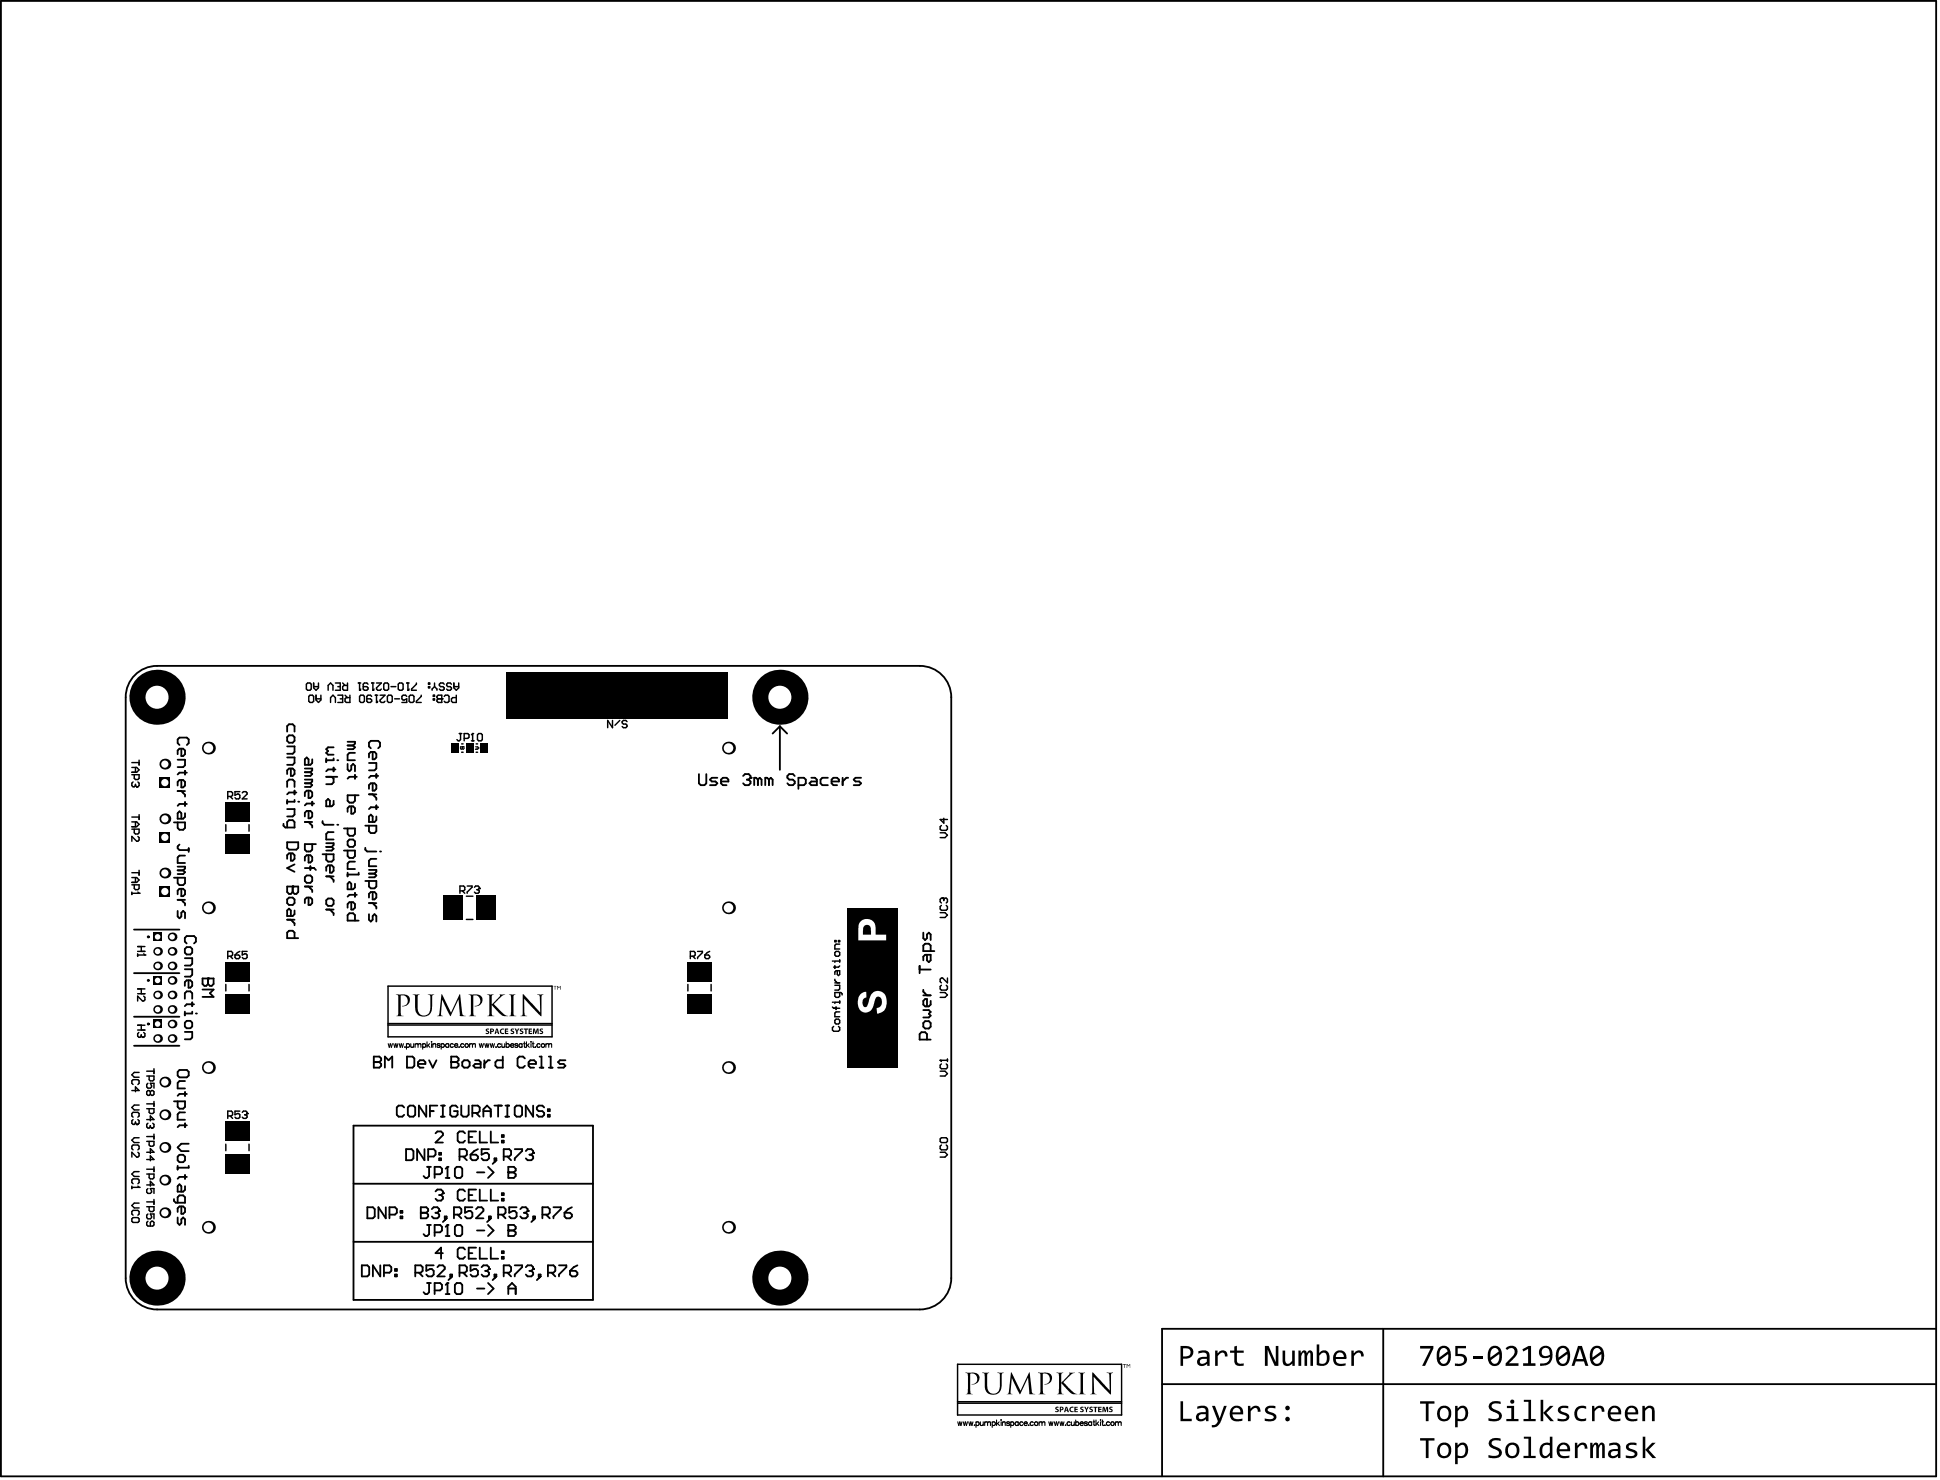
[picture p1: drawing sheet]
<svg xmlns="http://www.w3.org/2000/svg" width="889mm" height="678mm" viewBox="0 0 889 678" stroke-linecap="round" stroke-linejoin="round" font-family="sans-serif">
<path d="M0 0h888v677h-888zM62 309l5-3 5-1h350a14 14 0 0 1 14 15v266a14 14 0 0 1-14 14h-350a14 14 0 0 1-14-14v-266a14 14 0 0 1 4-11zM634 609v68M888 609h-355v68M533 634h355" fill="none" stroke="#000" stroke-width=".84"/>
<path d="M439 625h75v24h-75zM439 643h75" fill="none" stroke="#000" stroke-width=".67"/>
<g fill="#000">
<path d="M557 619h1v1l2-1h1l1 1 1 1v1h-1l-1-2-2 1-1 1v4h-1zM619 619h2v1l1-1h1l2 1v1v1h-1v-2h-1l-2 1v1v4h-2zM651 617h6v1l-4 8h-1l4-8h-5zM443 629h4l2 1v2v1l-2 1-2 1 1-1a2.5 2.5 0 0 0 2-1 2.5 2.5 0 0 0-1-3h-2v8l1 1h-3l1-1v-7v-1zM450 629h3v1v7l1 1 1 1 2-1 1-2v-6l-1-1h3l-1 1v6l-1 3h-3l-3-1-1-2v-6zM464 629l4 8 4-8 1 9 2 1h-3l-1-7-3 7-4-7-1 7h1h-3l1-1zM476 629h5l1 1v3l-2 1-1 1v-1a2.4 2.4 0 0 0 2-2 2.4 2.4 0 0 0-2-2h-1v8l1 1h-3l1-1v-8zM484 629h3v1v4l3-4v-1h3l-2 1-3 3a2 2 0 0 0 1 3l3 2 2 1h-3l-4-5v4l1 1h-4l1-1v-7v-1zM494 629h3l-1 1v8l1 1h1h-4l1-1v-8zM501 629l8 8-1-7-1-1h3l-1 1v9l-8-8 1 7 1 1h-3l1-1zM515 625h1v2l-1-2zM516 625l1 1 1-1v2v-1h-1l-1 1z"/>
<path d="M564 619h2v-2h1v2h3v1h-3v5h2h1v1h-2a2.2 2.2 0 0 1-2-2v-4h-2zM580 617h2l3 7v-7h1v9h-2l-3-7v7h-1zM588 619h1v5a1.6 1.6 0 0 0 2 1 1.6 1.6 0 0 0 1-1v-5h2v7h-2v-1l-2 1a2.1 2.1 0 0 1-2-2zM595 619h1v1l2-1a1.3 1.3 0 0 1 1 1l1-1a1.4 1.4 0 0 1 2 0 1.4 1.4 0 0 1 0 2v5h-1l-1-6-1 2v4h-1v-6l-1 2v4h-2zM667 617h5v1h-4v3h3l2 2-1 2-1 1h-4v-1h3l1-1a1.8 1.8 0 0 0 0-2 1.8 1.8 0 0 0-2 0h-2zM675 622h5v1h-5zM691 618l3-1 1 1 1 3-4 4h4v1h-6v-1l4-5v-1l-1-1h-1l-1 1-1-1zM698 618l4-1v8h2v1h-6v-1h3v-7l-3 1zM484 645h1h-1l1 1v1h-1h1l-1-1zM491 645h1l-1 1v1h1h-2zM493 645h1h-1v1h1l-1 1h1h-1zM495 645h2h-1l1 1-1 1h-1h1l-1-1z"/>
<path d="M497 645h1v1l1-1-1 2zM500 645h1h-1l1 1v1h-2h1l-1-1zM501 645h2h-1v2v-2zM503 645h2h-1v1h1l-1 1h1h-2zM506 645l1 2v-2h1v2l-1-2v2l-1-2v2h-1zM509 645h1h-1l1 1v1h-2h2l-2-1zM541 642h1v8h4v1h-5zM556 644h1l2 6 2-6h1l-3 9-1 1h-2v-1h1l1-2zM572 644h1v2l2-2 2 1 1 2h-1a1.5 1.5 0 0 0-2-2 1.5 1.5 0 0 0-1 2l-1 4h-1zM580 645l2-1 3 1v1l-3-1-1 1v1l3 1 1 1v1l-1 1h-4v-1l2 1a1.4 1.4 0 0 0 2-2 1.1 1.1 0 0 0-2-1l-2-1zM699 659h3v8h2v1h-6v-1h3v-8h-2zM651 659h7v1h-3v8h-1v-8h-3z"/>
<path d="M683 660l2-1h3v1h-2a1.6 1.6 0 0 0-2 1 1.6 1.6 0 0 0 2 2l2 2v2l-2 1h-4v-1h4l1-1v-1l-4-2-1-2zM722 661h1v2l2-2h2l1 3h-2a1.6 1.6 0 0 0-1-2 1.6 1.6 0 0 0-2 2v4h-1zM729 661h1v2l1-2a1.4 1.4 0 0 1 2 2l1-2a1.6 1.6 0 0 1 2 2v5h-2v-6l-1 2v4h-1v-6l-2 2v4h-1zM746 662l1-1h3v2l-3-1v2l3 1v2l-1 1h-4v-1h3a1.1 1.1 0 0 0 1-1 1.1 1.1 0 0 0-1-1l-3-1zM753 659h1v6l3-4h2l-3 4 3 3h-1l-4-3v3h-1z"/>
<path d="M541 617h4l2 2-1 3-4 1v3h-1zM542 618v4h2a1.9 1.9 0 0 0 2-2 1.9 1.9 0 0 0-2-2z"/>
<path d="M549 619h4l1 1 1 6h-2v-1l-2 1-2-1v-1l1-2h3v-2h-2h-2zM550 623v1l1 1 2-1v-1z"/>
<path d="M604 616h1v4l1-1h2l1 2v3l-2 2h-3zM606 620l-1 2v3h2l1-1v-3l-1-1z"/>
<path d="M612 619h2h2l1 1v2v1h-5a3 3 0 0 0 5 2v1h-2h-2l-1-1-1-3zM613 620l-1 2h4v-2z"/>
<path d="M660 618l2-1 3 2v4l-2 3h-3l-1-2v-4zM660 623l1 2h2l1-1v-3zM661 618l-1 2v2l4-3-1-1z"/>
<path d="M684 617h3l1 2v5v1l-2 1h-2l-2-2v-4zM683 623l2 2h1l1-2v-2zM684 618l-1 4 4-3-1-1z"/>
<path d="M706 618l2-1h1l2 1 1 1-1 4-1 2-1 1h-3v-1l3-1 1-2-2 1-2-1v-3zM707 620a2 2 0 0 0 4 0 2 2 0 0 0-4 0z"/>
<path d="M715 617h2l2 2 1 4-1 2-1 1h-3l-1-2-1-4zM715 623l1 2h1l1-1 1-3zM715 618l-1 4 4-3-1-1z"/>
<path d="M723 617h2l3 9h-1l-1-2h-4v2h-2zM724 618l-1 5h3z"/>
<path d="M730 617h3l2 3v4l-1 1-1 1h-2l-2-2v-4zM730 623l1 2h2l1-2v-2zM731 618l-1 4 4-3-2-1z"/>
<path d="M486 645v1h1v-1zM486 645h1h1l-1 1h-1v1z"/>
<path d="M489 645v1zM489 645l1 2h-1h-1z"/>
<path d="M549 645l3-1 2 1v6h-1l-2 1-2-1-1-2 1-1 4-1-1-1-1-1-2 1zM550 649v1v1l3-2v-1z"/>
<path d="M565 645l1-1 2 1h1l1 2v1h-5a3 3 0 0 0 5 2l-1 1-1 1-4-1v-3zM566 646l-1 1h4l-1-1-1-1z"/>
<path d="M589 645a1.1 1.1 0 0 1 2 0 1.1 1.1 0 0 1-2 0zM589 650a1.1 1.1 0 0 1 2 0 1.1 1.1 0 0 1-2 0z"/>
<path d="M660 662l3-1 2 2v3l-1 2h-3l-2-1v-2zM661 663l-1 1v2l1 1h2l1-1v-2l-1-2z"/>
<path d="M667 661h1v2l2-2h2l1 1v2v2l-1 2h-2h-2v3h-1zM669 663l-1 1v3h3l1-2-1-2-1-1z"/>
<path d="M691 662l3-1 2 1 1 3-1 2-1 1h-3l-2-1v-3zM692 663l-1 1v2l1 1h2l1-1v-3l-1-1z"/>
<path d="M707 662l3-1v-2h2v9h-1l-1-1-2 1-2-1v-3zM708 663l-1 2a1.8 1.8 0 0 0 1 2 1.8 1.8 0 0 0 2-1v-3z"/>
<path d="M715 662l1-1h2l1 2 1 1v1h-5a3 3 0 0 0 4 2v1h-1l-4-1v-3zM715 663v1h4l-1-2z"/>
<path d="M738 662l3-1 2 1v6h-1v-1l-2 1h-2l-1-2 1-1 4-1-1-2-3 1zM739 665l-1 2h1l3-1v-1z"/>
<circle cx="72" cy="476" r="2"/>
</g>
<g fill="none" stroke="#000" stroke-width=".51">
<path d="M439 652l1 1v-1l1 1v-1M442 652v1l1-1v1l1-1M444 652l1 1v-1l1 1v-1M447 653h.1M447 652a1 1 0 0 1 2 0 .8 .8 0 0 1 0 1 1 1 0 0 1-2 0M447 652v2M449 652l1 1h1M451 652v1M451 652h1h1M453 652h1v1M453 652v1M455 652a.8 .8 0 0 1 1 0 .8 .8 0 0 1 0 1 .8 .8 0 0 1-1 0"/>
<path d="M455 652v2M457 651v2M457 652l1 1M458 652l-1 1M459 651h.1M459 652v1M460 652h1v1M460 652v1M461 653h2M463 652h-2l2 1M463 653h.1M463 652a1 1 0 0 1 2 0 .8 .8 0 0 1 0 1 1 1 0 0 1-2 0"/>
<path d="M463 652v2M467 652a.8 .8 0 0 0-1 0 .8 .8 0 0 0 0 1 .8 .8 0 0 0 1 0M467 652v1M469 652a.8 .8 0 0 0-1 0 .8 .8 0 0 0 0 1 .8 .8 0 0 0 1 0M469 652l1 1h1M470 652h1h-2zM472 653h.1M474 652a.8 .8 0 0 0-1 0 .8 .8 0 0 0 0 1 .8 .8 0 0 0 1 0M476 652h1h1M476 652v1M478 652h1v1M478 652v1"/>
<path d="M481 652v1l1-1v1l1-1M483 652l1 1v-1l1 1v-1M486 652v1l1-1v1l1-1M488 653h.1M491 652a1 1 0 0 0-2 0 .8 .8 0 0 0 0 1 1 1 0 0 0 2 0M491 652v1h1M492 652v1M493 652a.8 .8 0 0 1 1 0 .8 .8 0 0 1 0 1 .8 .8 0 0 1-1 0M493 651v2M495 652l1 1h1M495 652h1h1zM497 653h1"/>
<path d="M498 652h-1l1 1M498 653h.1M500 652a.8 .8 0 0 0-1 0 .8 .8 0 0 0 0 1 .8 .8 0 0 0 1 0M500 652v1M501 652h1M501 651v2h1M502 651v2M503 652l1 1M504 652l-2 1M505 651h.1M505 652v1M505 652h1"/>
<path d="M505 651v2h1M507 653h.1M509 652a1 1 0 0 0-2 0 .8 .8 0 0 0 0 1 1 1 0 0 0 2 0M511 652h1h1M511 652v1M513 652h1v1M513 652v1"/>
<circle cx="475" cy="653" r=".8"/>
<circle cx="510" cy="653" r=".8"/>
</g>
<circle cx="72" cy="476" r="1.3" fill="#fff"/>
<path d="M70 467h4v4h-4z" fill-rule="evenodd" fill="#000"/>
<circle cx="72" cy="469" r="1.3" fill="#fff"/>
<circle cx="72" cy="463" r="2" fill="#000"/>
<circle cx="72" cy="463" r="1.3" fill="#fff"/>
<circle cx="72" cy="456" r="2" fill="#000"/>
<circle cx="72" cy="456" r="1.3" fill="#fff"/>
<path d="M70 447h4v4h-4z" fill-rule="evenodd" fill="#000"/>
<circle cx="72" cy="449" r="1.3" fill="#fff"/>
<circle cx="72" cy="443" r="2" fill="#000"/>
<circle cx="72" cy="443" r="1.3" fill="#fff"/>
<circle cx="72" cy="436" r="2" fill="#000"/>
<circle cx="72" cy="436" r="1.3" fill="#fff"/>
<path d="M70 427h4v4h-4z" fill-rule="evenodd" fill="#000"/>
<circle cx="72" cy="429" r="1.3" fill="#fff"/>
<circle cx="79" cy="476" r="2" fill="#000"/>
<circle cx="79" cy="476" r="1.3" fill="#fff"/>
<circle cx="79" cy="469" r="2" fill="#000"/>
<circle cx="79" cy="469" r="1.3" fill="#fff"/>
<circle cx="79" cy="463" r="2" fill="#000"/>
<circle cx="79" cy="463" r="1.3" fill="#fff"/>
<circle cx="79" cy="456" r="2" fill="#000"/>
<circle cx="79" cy="456" r="1.3" fill="#fff"/>
<circle cx="79" cy="449" r="2" fill="#000"/>
<circle cx="79" cy="449" r="1.3" fill="#fff"/>
<circle cx="79" cy="443" r="2" fill="#000"/>
<circle cx="79" cy="443" r="1.3" fill="#fff"/>
<circle cx="79" cy="436" r="2" fill="#000"/>
<circle cx="79" cy="436" r="1.3" fill="#fff"/>
<circle cx="79" cy="429" r="2" fill="#000"/>
<circle cx="79" cy="429" r="1.3" fill="#fff"/>
<circle cx="76" cy="511" r="2.5" fill="#000"/>
<circle cx="76" cy="511" r="1.7" fill="#fff"/>
<circle cx="76" cy="375" r="2.5" fill="#000"/>
<circle cx="76" cy="375" r="1.7" fill="#fff"/>
<circle cx="96" cy="416" r="2.9" fill="#000"/>
<circle cx="96" cy="416" r="2.2" fill="#fff"/>
<circle cx="334" cy="416" r="2.9" fill="#000"/>
<circle cx="334" cy="416" r="2.2" fill="#fff"/>
<circle cx="76" cy="556" r="2.5" fill="#000"/>
<circle cx="76" cy="556" r="1.7" fill="#fff"/>
<circle cx="76" cy="541" r="2.5" fill="#000"/>
<circle cx="76" cy="541" r="1.7" fill="#fff"/>
<circle cx="76" cy="526" r="2.5" fill="#000"/>
<circle cx="76" cy="526" r="1.7" fill="#fff"/>
<circle cx="76" cy="496" r="2.5" fill="#000"/>
<circle cx="76" cy="496" r="1.7" fill="#fff"/>
<path d="M73 406h5v5h-5z" fill-rule="evenodd" fill="#000"/>
<circle cx="76" cy="409" r="1.7" fill="#fff"/>
<circle cx="76" cy="400" r="2.5" fill="#000"/>
<circle cx="76" cy="400" r="1.7" fill="#fff"/>
<path d="M73 381h5v5h-5z" fill-rule="evenodd" fill="#000"/>
<circle cx="76" cy="384" r="1.7" fill="#fff"/>
<path d="M73 356h5v5h-5z" fill-rule="evenodd" fill="#000"/>
<circle cx="76" cy="359" r="1.7" fill="#fff"/>
<circle cx="96" cy="516" r="1.7" fill="#000"/>
<circle cx="96" cy="516" r="4" fill="#fff"/>
<circle cx="96" cy="489" r="2.9" fill="#000"/>
<circle cx="96" cy="489" r="2.2" fill="#fff"/>
<circle cx="96" cy="443" r="1.7" fill="#000"/>
<circle cx="96" cy="443" r="4" fill="#fff"/>
<circle cx="96" cy="370" r="1.7" fill="#000"/>
<circle cx="96" cy="370" r="4" fill="#fff"/>
<circle cx="96" cy="343" r="2.9" fill="#000"/>
<circle cx="96" cy="343" r="2.2" fill="#fff"/>
<circle cx="123" cy="389" r="1.7" fill="#000"/>
<circle cx="123" cy="389" r="6" fill="#fff"/>
<circle cx="334" cy="489" r="2.9" fill="#000"/>
<circle cx="334" cy="489" r="2.2" fill="#fff"/>
<circle cx="334" cy="463" r="1.7" fill="#000"/>
<circle cx="334" cy="463" r="4" fill="#fff"/>
<circle cx="334" cy="389" r="1.7" fill="#000"/>
<circle cx="334" cy="389" r="4" fill="#fff"/>
<circle cx="334" cy="343" r="2.9" fill="#000"/>
<circle cx="334" cy="343" r="2.2" fill="#fff"/>
<circle cx="72" cy="586" r="13" fill="#000"/>
<circle cx="72" cy="586" r="5" fill="#fff"/>
<circle cx="76" cy="350" r="2.5" fill="#000"/>
<circle cx="76" cy="350" r="1.7" fill="#fff"/>
<circle cx="72" cy="320" r="13" fill="#000"/>
<circle cx="72" cy="320" r="5" fill="#fff"/>
<circle cx="96" cy="563" r="2.9" fill="#000"/>
<circle cx="96" cy="563" r="2.2" fill="#fff"/>
<circle cx="123" cy="463" r="1.7" fill="#000"/>
<circle cx="123" cy="463" r="6" fill="#fff"/>
<circle cx="123" cy="536" r="1.7" fill="#000"/>
<circle cx="123" cy="536" r="6" fill="#fff"/>
<circle cx="123" cy="316" r="1.7" fill="#000"/>
<circle cx="123" cy="316" r="6" fill="#fff"/>
<circle cx="334" cy="563" r="2.9" fill="#000"/>
<circle cx="334" cy="563" r="2.2" fill="#fff"/>
<circle cx="334" cy="536" r="1.7" fill="#000"/>
<circle cx="334" cy="536" r="4" fill="#fff"/>
<circle cx="306" cy="443" r="1.7" fill="#000"/>
<circle cx="306" cy="443" r="6" fill="#fff"/>
<circle cx="307" cy="370" r="1.7" fill="#000"/>
<circle cx="307" cy="370" r="6" fill="#fff"/>
<circle cx="306" cy="589" r="1.7" fill="#000"/>
<circle cx="306" cy="589" r="6" fill="#fff"/>
<circle cx="307" cy="516" r="1.7" fill="#000"/>
<circle cx="307" cy="516" r="6" fill="#fff"/>
<circle cx="358" cy="586" r="13" fill="#000"/>
<circle cx="358" cy="586" r="5" fill="#fff"/>
<circle cx="358" cy="320" r="13" fill="#000"/>
<circle cx="358" cy="320" r="5" fill="#fff"/>
<g fill="#000">
<path d="M232 308h102v21h-102z" fill-rule="evenodd"/>
<path d="M207 341h3v4h-3z" fill-rule="evenodd"/>
<path d="M214 341h3v4h-3z" fill-rule="evenodd"/>
<path d="M220 341h4v4h-4z" fill-rule="evenodd"/>
<path d="M103 368h11v9h-11z" fill-rule="evenodd"/>
<path d="M103 382h11v9h-11z" fill-rule="evenodd"/>
<path d="M203 410h9v12h-9z" fill-rule="evenodd"/>
<path d="M218 410h9v12h-9z" fill-rule="evenodd"/>
<path d="M388 433h24v20h-24z" fill-rule="evenodd"/>
<path d="M103 441h11v9h-11z" fill-rule="evenodd"/>
<path d="M315 441h11v9h-11z" fill-rule="evenodd"/>
<path d="M103 456h11v9h-11z" fill-rule="evenodd"/>
<path d="M315 456h11v9h-11z" fill-rule="evenodd"/>
<path d="M388 466h24v23h-24z" fill-rule="evenodd"/>
<path d="M388 449h24v20h-24z" fill-rule="evenodd"/>
<path d="M103 529h11v9h-11z" fill-rule="evenodd"/>
<path d="M103 514h11v9h-11z" fill-rule="evenodd"/>
</g>
<g fill="none" stroke="#000" stroke-width=".66">
<path d="M211 336h1M211 336v3v1l-2-1M213 338h1h1l-1-2h-1v4M216 337l1-1v4M216 340h1M219 336l2 1v2v1l-2-1v-2zM281 330v4l-2-4v4M284 330l-2 2M287 331v-1l-2 1 2 2v1l-2-1M60 355h4v2h-1h-1v-2M60 350h4M60 352h3l1 1-1 1h-3"/>
<path d="M61 358l-1 2 1 1 1-1M62 352v2M62 360h.1M63 358l1 2-1 1-1-1M64 348v3M212 345h.1M212 341h.1M218 345h1M218 341h1M60 375h4M60 377h3l1 1-1 1h-3M62 377v2"/>
<path d="M64 373v3M104 378v3M104 365h2h1l-1-2h-2v3M106 365l1 1M110 363h-2v2l1-1 1 1-1 1h-1M111 363h1h1l-2 3h2M114 378v3M432 378l-1 1 1 2h2v-1v-2M433 375v2l-2-1h3M60 380h4v2h-1h-1v-2M63 383l1 1-1 2-3-3v3M64 399v2"/>
<path d="M431 382h2l1 1-1 1h-2M60 406h4v1l-2 1v-1v-1M60 409v1M60 400h4M60 402h3l1 1-1 1h-3M62 402v2M63 409h1h-4M211 408h2v-2h-2v3M212 408l1 1M214 411h3M214 406h2l-2 3M218 407l1-1 1 1-1 1"/>
<path d="M219 408h.1M219 408h1l-1 1h-1M431 418h2l1 1-1 2h-2M432 415l-1 1 1 1h2v-2M433 412h-1h-1l1 2M433 412h1v2M433 412v1M63 437v1M63 434h3M63 436h3M65 434v2M66 437v1h-3"/>
<path d="M104 438h2h1l-1-2h-2v3M106 438l1 1M108 438h1l1 1h-2zM110 436l-2 2M113 436h-2v2l2-1v2h-2M214 421h3M316 438h2h1l-1-2h-2v3M318 438l1 1M320 436h2l-2 3M323 438h2v1h-1zM325 436l-2 2M63 453h3"/>
<path d="M63 456h3M65 453v3M66 457v2l-3-2v2M104 451v3M114 451v3M315 451v3M326 451v3M431 455h2l1 1-1 1h-2M432 452h-1l1 2h2v-1v-1M434 448v3l-2-3-1 1 1 2M63 470h3M63 472h3"/>
<path d="M64 473l-1 2h1h1M65 470v2M65 474v1M66 473v2h-1M60 500h4l-2-2v2M61 497h-1l1-2h2h1l-1 2M64 492h-2l-2 1 2 1h2M67 493h4v2h-1h-2v-2M67 491h4M68 497h-1l1 2 1-1v-1h2v2M71 490v2M431 491h2l1 1-1 1h-2"/>
<path d="M432 488h-1l1 2h2v-1v-1M434 485v2M434 486h-3l1 1M61 512h-1l1-2h2h1l-1 2M61 513l-1 2h1h1M62 514v1M63 513l1 2h-1h-1M64 507h-2l-2 1 2 1h2M67 508h4v2h-1h-2v-2M67 513h4l-2-1v2M67 506h4M68 515l-1 2h1h1"/>
<path d="M69 500h2l-1 2h-1M69 500h-1h-1l1 2h1M69 500v2M69 516v1M70 515l1 2h-1h-1M71 505v2M71 520v2M104 512h2l1-1-1-2h-2v4M106 512l1 1M110 509h-2v2l1-1 1 1-1 2-1-1M111 510l2-1v1v1M112 511h1"/>
<path d="M113 511v1v1l-2-1M61 527h-1l1-2h2h1l-1 2M63 528l1 1-1 1-3-2v2M64 522h-2l-2 1 2 1h2M64 537h-2l-2 1 2 1h2M67 523h4v2h-1h-2v-2M67 538h4v2h-1h-2v-2M67 528h4l-2-1v2M67 531h4l-2-1v2M67 521h4M67 536h4M71 535v2"/>
<path d="M104 524v3M114 524v3M431 528h2l1 1-1 1h-2M432 522h2v1v1h-2l-1-1zM432 525h-1l1 2h2v-2M60 544v1M61 557l-1-1 1-1h2h1l-1 2M61 543l-1-1 1-2h2l1 1-1 2M61 558h2l1 2h-1h-2h-1zM63 544h1h-4M64 551h-2l-2 2 2 1h2M67 553h4v2h-1h-2v-2"/>
<path d="M67 551h4M67 543h4l-2-2v3M68 545h-1l1 2 1-1v-1h2v2M68 556l-1 1 1 2 1-1v-2h2v3M68 560h-1l1 2h2l1-2h-2v2M71 550v2"/>
</g>
<g fill="none" stroke="#000" stroke-width=".84">
<path d="M358 333l-4 3M358 333v20M358 333l3 3M81 348h4v3l-1 1h-3M82 341h-1v-2l1-1h4l1 1v2h-1M83 343v4l2-1v-2l-1-1h-2l-1 1v2M83 358v3l2-1v-2h-1h-2h-1v2M85 353v2M86 354h-4l-1 1M80 377h5v3h-1h-2h-1v-3M81 363h4M83 363l2 1v1"/>
<path d="M85 373v1l-1 1h-3v-2l1-1 1 1v2M85 368v1M86 369h-4h-1M81 397h4l-1 2M81 399h3M82 387l-1 1 1 2h5M84 399l1 1-1 1h-3M85 392h-3l-1 1v3h4M87 389v1M80 402h5v3l-1 1h-2l-1-1v-3M81 418v2l1 1 1-1v-2h1h1v3M81 412h4"/>
<path d="M83 407v4l2-1v-2l-1-1h-2l-1 1v2M83 412l2 2v1M61 426h21M423 428v2l1 1 1-1v-2h1h1v3M425 438v2l1 1 1-1v-2h-3h-1v2M427 436v-3h-1h-2h-1v3h5M61 446h21M422 443v3M422 444h5M423 454v1l2 1M423 456h4M427 459v1l-1 1h-2l-1-1v-1l2-1v3"/>
<path d="M61 479h21M61 466h21M423 463h3l1 1-1 1 1 1h-1h-3M424 468h2l1 1v2h-1h-2h-1v-2zM425 477v-3l-1-1h-2v1v3h5M162 516h110v80h-110zM162 543h110M162 569h110"/>
</g>
<path d="M178 452h75v23h-75zM178 470h75M178 469h75" fill="none" stroke="#000" stroke-width=".67"/>
<path d="M211 342h2v1h-2zM212 342v1M218 342l2 1h-2M219 342v1" fill="none" stroke="#000" stroke-width=".46"/>
<g fill="#000">
<path d="M254 452h1v2l-1-2zM255 452l1 1 1-1v2v-2l-1 1v-1l-1 2z"/>
<circle cx="217" cy="336" r=".3"/>
<circle cx="212" cy="342" r=".2"/>
<circle cx="63" cy="361" r=".3"/>
<circle cx="64" cy="409" r=".3"/>
<circle cx="220" cy="407" r=".3"/>
<circle cx="432" cy="412" r=".3"/>
<circle cx="66" cy="438" r=".3"/>
<circle cx="65" cy="475" r=".3"/>
<circle cx="431" cy="486" r=".3"/>
<circle cx="63" cy="515" r=".3"/>
<circle cx="69" cy="517" r=".3"/>
<circle cx="113" cy="510" r=".3"/>
<circle cx="64" cy="544" r=".3"/>
</g>
<g fill="none" stroke="#000" stroke-width=".51">
<path d="M178 478v2l1-2v2l1-2M180 478l1 2v-2l1 2v-2M183 478v2l1-2v2l1-2M186 480h.1M186 478v3M186 479a1 1 0 0 1 2 0 .8 .8 0 0 1 0 1 1 1 0 0 1-2 0M188 478v2h2M190 478v2M190 479l1-1 1 1M192 479h1v1M192 479v1M194 479a.8 .8 0 0 1 1 0 .8 .8 0 0 1 0 1 .8 .8 0 0 1-1 0"/>
<path d="M194 478v3M196 478v2M196 479l1 1M197 478l-1 2M198 478h.1M198 478v2M198 479h2v1M202 479h-1l1 1h-2M202 479a.8 .8 0 0 1 1 0 .8 .8 0 0 1 0 1 .8 .8 0 0 1-1 0M202 478v3M206 479a.8 .8 0 0 0-1 0 .8 .8 0 0 0 0 1 .8 .8 0 0 0 1 0M206 478v2"/>
<path d="M208 479a.8 .8 0 0 0-1 0 .8 .8 0 0 0 0 1 .8 .8 0 0 0 1 0M208 479l1 1h1M210 479h-2M210 479h.1M210 480h.1M213 479a1 1 0 0 0-2 0 .8 .8 0 0 0 0 1 1 1 0 0 0 2 0M215 479l1-1 1 1M215 478v2M217 479h1v1M217 479v1"/>
<circle cx="214" cy="479" r=".8"/>
</g>
<path d="M394 456l3-1v2a2.2 2.2 0 0 0-2 2 2.2 2.2 0 0 0 2 3l2-6a4 4 0 0 1 5-1 4 4 0 0 1 2 5v2l-2 2-2 1v-3a2.6 2.6 0 0 0 2-2 2.6 2.6 0 0 0-2-3l-3 6a4 4 0 0 1-5 0 4 4 0 0 1-1-4z" fill="#fff"/>
<path d="M388 416h24v20h-24z" fill-rule="evenodd" fill="#000"/>
<path d="M395 422l3-1 2 1 1 2v4h5v3h-13l1-7zM396 424v4h3v-3l-1-1z" fill="#fff"/>
<g fill="none" stroke="#000" stroke-width=".84">
<path d="M132 335v-2v-1h2l1 1v2M132 338v-1h2l1 1v2h-1h-2zM132 347h3v3l-1 1h-2M132 342h3v3l-1 1h-2M133 352v4l2-1v-2l-1-1h-2v1v2M140 357h3l-1 2M140 359h2M140 352h3l-1 2M140 354h2M142 354l1 1-1 1h-2M142 359l1 1-1 1h-2M143 348v2l-1 1h-2v-3l1-1v1v3"/>
<path d="M150 356h5M150 348v1M152 356l1 1v2h-1h-2M153 348h-3M153 343h-3v1v1v1h3M153 352v2M154 353h-4v1M159 350v3l1 1 1-1v-2l1-1 1 1v3M159 340h4l-1 2M159 342h3M162 342l1 1h-1h-3M163 355v2"/>
<path d="M163 345h-3l-1 1v2h4M164 356h-4l-1 1M169 350h4v2l-1 1h-3M170 343l-1-1v-2h1h3h1v2l-1 1M171 345v3l2-1v-1l-1-1h-2l-1 1v1M171 359v3h2v-2l-1-1h-2l-1 1v2M173 355v1M173 356h-3h-1M320 355v4l1 1h2l1-1v-4M329 357h-3h-1l1 1h2l1 1-1 1h-3M331 358h3l-1-1h-2v2v1h2M341 356l1-1h1l1 1-1 1"/>
<path d="M342 357h1M343 357l1 1-1 2h-1l-1-1M347 357h-1v3M347 357v3M347 357h1h1v3M353 357h-2v3M353 357v3M353 357h1v3M364 356l-1-1h-1l-1 1 1 1h1l1 1-1 2h-1l-1-1M366 360h3v-1v-2h-3v5M372 357h2v3h-2l-1-1 1-1h2M380 357h-3h-1v2l1 1h3"/>
<path d="M381 358h4l-1-1h-2h-1v2l1 1h2M386 357v3M389 357h-1l-2 1M395 357h-3h-1l1 1h2l1 1-1 1h-3M130 378l1 1h4v-2l-1-1h-2v1v2M132 361v-3v-1h2l1 1v3M132 371h3v2l-1 1h-2M132 367v1M135 362v2M135 367h-3M136 363h-4v1M140 377h3"/>
<path d="M141 372v3l2-1v-1l-1-1h-1l-1 1v1M141 362v4l2-1v-2l-1-1h-1l-1 1v2M141 377l2 1v1M143 367v2M144 368h-3l-1 1M148 376l1 2h4M153 367v2l-1 1h-2v-3v-1l1 1v3M158 380h5v2l-1 1h-2l-1-1v-2M161 370v3l2-1v-2h-1h-2h-1v2M163 365v2l-1 1h-2l-1-1v-2h5M167 378h6v3l-1 1h-2l-1-1v-3M169 364h4"/>
<path d="M171 364l2 2v1M173 374v2l-1 1h-3v-3l1-1 1 1v3M173 369v2M173 370h-3l-1 1M132 386h5v3h-1h-4zM133 391v4l2-1v-2l-1-1h-2v1v2M135 396l-3 2 3 2M140 398h4l1 1M141 392v3h2v-2l-1-1h-1l-1 1v2M142 397v2M143 387v2l-1 1h-1l-1-1v-2h5M148 392h5v2l-1 1h-2v-1v-2"/>
<path d="M150 388h2M150 386h3l-1 2M151 397v3l2-1v-2h-1h-2v2M152 388l1 1-1 1h-2M153 381h-3v1v3h3M158 390h5v2l-1 1h-2l-1-1v-2M160 385h2l1 1v1l-1 1h-2l-1-1v-1zM163 395h-3l-1 1v2h4M167 389l1 1h5M169 399h4l-1 1M173 394h-3l-1 1v2h4M132 406h5v3l-1 1-2-1-2 1v-1z"/>
<path d="M132 411h2l1 1v2l-1 1h-2v-1v-2zM134 406v3M135 417v2l-1 1h-2v-3v-1l1 1v3M140 406h3M141 401h1l1 1v2l-1 1h-1l-1-1v-2zM141 411v4l2-1v-2l-1-1h-1l-1 1v2M141 406l2 2v1M150 417h3M150 402h3M150 412h2l1 1v1l-1 1h-2v-1v-1zM151 402l2 1v1M151 417l2 2"/>
<path d="M159 400v2M161 414v3l2-1v-2h-1h-2h-1v2M163 405v2l-1 1h-3v-3l1-1 1 1v3M163 409v2M164 410h-4l-1 1M164 400v1h-5M167 404h6v2l-1 1h-2l-1-1v-2M169 419v3h1l2-3 1 1v2M169 400h3M169 414h4M171 409v3l2-1v-1l-1-1h-2l-1 1v1M171 414l2 2"/>
<path d="M172 400l1 1-1 1h-3M85 439h3v3l-1 1h-2M86 432h-1v-2l1-1h3l1 1v2h-1M86 434h1l1 1v2l-1 1h-1l-1-1v-2zM132 422h3M133 422l2 1v1M135 430v-3h-1h-2v3h5M163 422v-3h-1h-2h-1v3h5M85 458v-3l1-1h1l1 1v3M85 444h3v3l-1 1h-2M86 449v4l2-1v-2l-1-1h-1l-1 1v2M88 459v2"/>
<path d="M93 449h5v2l-1 1-2-1-1 1-1-1zM93 454h5l-2 1 2 2h-5M95 449v2M85 464v1M85 473h3v3h-1h-2M86 468h1l1 1v1l-1 1h-1l-1-1v-1zM88 464v1h-3M89 460h-3l-1 1M82 490h4l1 1v2l-1 1h-4l-1-1v-2zM85 496h-3h-1v3h4M171 484h3l1 1-1 2 1 2h-1h-3zM171 487h3"/>
<path d="M176 489v-5l2 2 2-2v5M187 484h2l1 1v4h-1h-2zM192 488h3l-1-2h-2v1v2h2M197 486l1 3 2-3M207 484h2l1 1-1 2 1 2h-1h-2zM207 487h2M213 486h1l1 1v2h-1h-1h-1v-2zM218 486h2v1v2h-2h-1l1-1h2M222 486v3M225 486h-1l-2 2M230 484v5h-2h-1v-2l1-1h2M241 485l-1-1h-2l-1 1v4h1h2h1"/>
<path d="M242 488h4l-1-2h-2l-1 1v2h1h2M247 489h2M247 484h1v5M252 489h1M252 484v5M259 486h-2l-1 1 1 1h1l1 1h-1h-2M80 505h5v2l-1 1h-2l-1-1v-2M85 510h-3l-1 1v2h4M85 501v1M85 515v2M86 501h-4l-1 1M86 516h-4l-1 1"/>
<path d="M185 508l-1-1h-1l-1 1v3l1 1h1l1-1M188 507h1l1 1v3l-1 1h-1l-1-1v-3zM195 507v5l-3-5v5M197 509h2M200 519h1h1h1v1l-3 4h3M200 507h-3v5M202 507h2M202 512h2M203 507v5M210 508l-1-1h-2l-1 1v3l1 1h2l1-1v-2h-2M211 507v4l1 1h2l1-1v-4M213 519h-1h-1h-1v4l1 1h1l1-1"/>
<path d="M217 510h2l1-1v-1l-1-1h-2v5M218 510l2 2M218 519h-3v5h3M220 519v5h3M222 512v-4l1-1 2 1v4M222 509h3M225 519v5h3M227 507h3M228 507v5M232 507h1M232 512h1M233 507v5"/>
<path d="M237 507h1l1 1v3l-1 1h-1l-1-1v-3zM244 507v5l-3-5v5M249 508v-1h-2l-1 1 1 1h2v2v1h-2l-1-1M251 508h1v1h-1zM251 511h1v1h-1zM81 534v2M82 529h2l1 1v2l-1 1h-2l-1-1v-2zM85 539v1M86 539h-4l-1 1M87 534v1h-6M87 524h-4l-2 2 2 2h4M186 527h3l1 1v3l-1 1h-3z"/>
<path d="M195 527v5l-4-5v5M196 535h2M196 530h3l1-1v-1l-1-1h-3v5M197 535v4l-1 1-2-1M199 538h3l1-1v-1l-1-1h-3v5M201 528h1v1h-1zM201 531h1v1h-1zM204 536l1-1v5M204 540h2M209 535h2l1 1v3l-1 1h-2v-1v-3zM211 530h2l1-1v-1l-1-1h-2v5M212 530l2 2"/>
<path d="M215 521h2M216 529h2l1 2-1 1h-1l-1-1zM219 537h3M219 527l-3 2M224 535l2 2-2 3M224 527h-3v2l1-1 2 1v2l-1 1h-1l-1-1M227 531h1v1h-1zM228 532l-2 2M230 520h1v1h-1zM230 523h1v1h-1zM231 530h2l1-1v-1l-1-1h-2v5M233 530l1 2"/>
<path d="M233 535h3v1v1v2v1h-3zM233 537h3M236 527h3v1l-3 3v1M241 528l1-1h2v1v1M243 529h1M244 529v1v2h-2l-1-1M80 550l1 1h4v-2l-1-1h-2l-1 1v2M81 558v3h1l2-3 1 1v2M83 553v3h2v-2l-1-1h-2l-1 1v2M85 544v1l-1 1h-3v-2l1-1 1 1v2M168 553h3l1 1v4h-1h-3zM177 553v5l-4-5v5"/>
<path d="M179 557h2l1-1v-2l-1-1h-2v5M184 558h.1M184 555v1zM193 553h2l1 1-1 2 1 2h-1h-2zM193 556h2M198 554l1-1h2v1v2M200 546l1-1h1l1 1-1 2M200 556h1M201 556v1v1h-2h-1M201 548h1M202 548l1 1-1 1h-1l-1-1M204 558h1h-1z"/>
<path d="M205 558l-2 2M208 557h3v-1v-2v-1h-3v5M210 557l1 1M213 546l-1-1h-1l-1 1v3l1 1h1l1-1M215 548h2M217 553h-4v3l2-1 2 1v2h-1h-2h-1M218 545h-3v5h3M218 554l1-1h2l1 1v1l-4 3h4M220 545v5h3M224 558h1h-1zM225 545v5h3M225 558l-2 2"/>
<path d="M228 557h3l1-1v-2l-1-1h-3v5M230 547h1v1h-1zM230 549h1v1h-1zM230 557l2 1M237 553h-4v3l3-1 1 1v2h-1h-2h-1M239 554v-1h2l1 1-1 2M240 556h1M241 556l1 1-1 1h-2M244 558h1h-1zM245 558l-1 2M249 557h2l1-1v-2l-1-1h-2v5M250 557l2 1"/>
<path d="M254 553h3v1l-3 4M259 556h2l1 2h-1h-1h-1zM262 553l-3 3M166 580h2l1 1v3l-1 1h-2zM174 580v5l-3-5v5M196 561h2M197 561v5l-1 1-2-1M199 580h-4v3l2-1 2 1v1l-1 1h-2l-1-1M199 565h3l1-1v-2l-1-1h-3v6M203 574h-3l2-2v5M204 562l1-1v6M204 567h2"/>
<path d="M209 561h2l1 1v4l-1 1h-2v-1v-4zM213 573l-1-1h-1l-1 1v3l1 1h1l1-1M215 574h2M218 572h-3v5h3M219 564h3M219 580h-3v3l1-1 2 1v1l-1 1h-1l-1-1M220 572v5h3M224 561l2 3-2 3M225 572v5h3M230 574h1h-1zM230 576h1v1h-1zM233 561h3v1v2v2v1h-3z"/>
<path d="M233 564h3M236 580h3v1l-3 3v1M256 580h4v1l-4 3v1M265 580l-4 3M176 583h3v-2v-1h-3v5M181 584h1v1h-1zM181 582h1v1h-1zM190 583h3h1v-2l-1-1h-3v5M192 583l2 2M196 588h2M197 588v4l-1 1-2-1M199 591h3h1v-2l-1-1h-3v5"/>
<path d="M201 581v-1h2l1 1v1l-3 3h3M204 593h2M204 589l1-1v5M206 584h1v1h-1zM207 585l-1 2M209 588h2l1 1v3l-1 1h-2v-1v-3zM211 583h2h1v-2l-1-1h-2v5M212 583l2 2M219 591h3M221 581l1-1h1l1 1-1 2M222 583h1M223 583h1l-1 2h-1l-1-1"/>
<path d="M224 588l2 3-2 2M227 584h1v1h-1zM228 585l-2 2M231 583h2h1v-2l-1-1h-2v5M233 583l1 2M233 591h3M233 593v-3l2-2 1 2v3M241 581l1-1h2v1v2M243 583h1M244 583v2h-2l-1-1M247 584h1v1h-1zM248 585l-2 2"/>
<path d="M251 583h3h1v-2l-1-1h-3v5M253 583l2 2M261 583h3l1 1-1 1h-2l-1-1z"/>
</g>
<g fill="#000">
<path d="M202 456l5 8 4-8 1 9 2 1h-3l-1-8-3 8-4-8-1 7 1 1h-3l1-1zM233 456h3l-1 1v8h1l1 1h-4l1-1v-1v-7zM240 456l8 8-1-8h-1h3l-1 1v9l-8-8v7l2 1h-3l1-1zM181 456h4l2 1 1 1-1 2-1 1h-2h1a2.4 2.4 0 0 0 2-2 2.4 2.4 0 0 0-2-3h-1v8v1l1 1h-3l1-1v-8zM189 456h3l-1 1 1 6 1 2 1 1 2-1 1-2v-6l-1-1h3l-1 1v5l-1 3-3 1-3-1-1-2v-6zM215 456h4l2 1v1v2l-2 1h-1a2.4 2.4 0 0 0 2-3 2.4 2.4 0 0 0-3-2v9l1 1h-3l1-1v-8zM223 472h1h-1l1 1v1h-1l1-1-1-1zM223 456h3l-1 1v3l4-3v-1h3l-2 1-4 3 5 5 2 1-3-1-4-4v4l1 1h-4l1-1v-8zM230 472h1h-1v1h1v1l-2-1zM231 471h2v1h-1h1l-1 1h1v1h-2zM234 472h2h-1l1 1-1 1h-1l1-1-1-1zM236 471h1v2v-2h1l-1 3z"/>
<path d="M239 472h1h-1l1 1v1h-2l1-1-1-1zM240 471h2v1h-1v2v-2h-1zM242 471h2v1h-1h1l-1 1h1v1h-2zM244 471h1l1 2v-2h1v3h-1v-2v2l-1-2v2h-1zM248 472h1h-1l1 1v1h-2l1-1-1-1zM651 642h7v1h-3v8h-1v-8h-3zM683 643l2-1h3v2l-2-1a1.6 1.6 0 0 0-2 1 1.6 1.6 0 0 0 2 2l2 2v2l-2 1h-4v-1h4l1-1v-1l-4-2-1-1zM699 642h3v8h2v1h-6v-1h3v-7h-2zM706 642h1v6l4-4h1l-3 4 3 3h-1l-4-3v3h-1zM715 645l1-1 3 1v1l-3-1-1 1 1 1 2 1 1 1v2h-1h-4v-1l3 1a1.2 1.2 0 0 0 1-2 1.2 1.2 0 0 0-1-1l-3-1zM723 645l2-1 2 1v1l-2-1-1 1-1 2a2.5 2.5 0 0 0 1 2 2.5 2.5 0 0 0 3 0v1h-1h-2l-2-1v-3zM730 644h1v2l2-2 1 1 2 2h-2a1.6 1.6 0 0 0-1-2 1.6 1.6 0 0 0-2 2v4h-1z"/>
<path d="M753 644h1v2l2-2a2.2 2.2 0 0 1 3 3v4h-2v-4l-1-2-2 2v4h-1z"/>
<path d="M225 472v1h1zM225 471l1 1h1l-2 1v1z"/>
<path d="M228 472l-1 1h1zM227 471h1l1 3-1-1-1 1z"/>
<path d="M660 645l3-1 2 2v3l-1 2h-3l-2-1v-2zM661 646l-1 1v2l1 1h2l1-1v-2l-1-2z"/>
<path d="M667 644h1v2l2-2 2 1h1v2v2l-1 2h-2h-2v3h-1zM669 646l-1 1v3h3l1-2-1-2-1-1z"/>
<path d="M691 644h3v6h2v1h-5v-1h2v-5h-2zM692 642a1 1 0 0 1 2 0 1 1 0 0 1-2 0z"/>
<path d="M738 645l2-1 2 1 1 2v1h-5a3 3 0 0 0 5 2v1l-2 1-3-1-1-3zM739 646l-1 1h4l-1-1z"/>
<path d="M746 645l2-1 1 1 2 1v2h-5a3 3 0 0 0 5 2v1l-2 1-2-1-2-1v-3zM747 646l-1 1h4l-1-1z"/>
<circle cx="165" cy="316" r=".3"/>
<circle cx="171" cy="316" r=".3"/>
<circle cx="187" cy="316" r=".3"/>
<circle cx="173" cy="322" r=".3"/>
<circle cx="203" cy="320" r=".3"/>
<circle cx="155" cy="348" r=".4"/>
<circle cx="344" cy="357" r=".4"/>
<circle cx="137" cy="367" r=".4"/>
<circle cx="155" cy="378" r=".4"/>
<circle cx="174" cy="390" r=".4"/>
<circle cx="134" cy="406" r=".4"/>
<circle cx="95" cy="449" r=".4"/>
<circle cx="382" cy="441" r=".3"/>
<circle cx="382" cy="459" r=".3"/>
<circle cx="90" cy="465" r=".4"/>
<circle cx="171" cy="487" r=".4"/>
<circle cx="207" cy="487" r=".4"/>
<circle cx="205" cy="535" r=".4"/>
<circle cx="233" cy="537" r=".4"/>
<circle cx="244" cy="528" r=".4"/>
<circle cx="193" cy="556" r=".4"/>
<circle cx="201" cy="555" r=".4"/>
<circle cx="203" cy="547" r=".4"/>
<circle cx="242" cy="555" r=".4"/>
<circle cx="205" cy="561" r=".4"/>
<circle cx="233" cy="564" r=".4"/>
<circle cx="205" cy="588" r=".4"/>
<circle cx="224" cy="582" r=".4"/>
<circle cx="244" cy="582" r=".4"/>
</g>
<g fill="none" stroke="#000" stroke-width=".66">
<path d="M141 313l2 1v2h-1h-2v-2zM142 319h2v2l-1 1-1-1v-2zM144 313v2l1 1 1-1v-2M144 315h2M145 319v2l1 1 1-1v-2M150 316v-2l2-1 1 1v2M154 313h2v3h-2M155 319h2v3h-2M155 315h1M157 313l1 1M158 319l1 1M159 313v3h-1h-1l1-2h1"/>
<path d="M160 319v3h-1l-1-2h1h1M164 313h1M165 313v3M165 319h2v2v1l-2-1v-2zM169 314l-1-1-1 1v2h1l1-1h-1h-1M170 319h-2v2l2 1v-1v-1h-2M170 313h1M171 313v3M172 319h1M173 313h2l-2 2v1h2M173 319v3v-1M174 319h2l-2 2 1 1 1-1"/>
<path d="M176 313l2 1v2h-2v-2zM178 319h2v2l-1 1-1-1v-2zM179 315h2M183 313l2 1v2h-1h-1v-2zM186 319h-2l1 2 1-1v2h-2M186 313h2M187 313v3h1M188 319h2v2l-1 1-1-1v-2zM191 313l-2 3h2M193 319l-2 2v1h2M196 315h1zM196 313l1 1z"/>
<path d="M199 319h.1M199 315l1 1M199 313v2M199 315l-1 1M201 319h2v3h-2l-1-1 1-1-1-1zM204 319h2v2l-1 1-1-1M204 314l-2-1-1 1 2 1 1 1h-1h-2M207 314l-2-1v1l1 1 1 1h-1h-1M208 313v2l1 1 1-1v-2M208 315h2M209 319v3h-1l-1-2h1h1M145 320h2"/>
<path d="M152 322v-2l1-1 1 1v2M156 320h1M181 320h2M199 320v1zM201 320h2M383 431v1zM383 436l2 1-1 1h-1zM384 431l1 1zM385 440v1M385 433h-2v2h2M383 452h2v1l-1 1h-1M383 443v1"/>
<path d="M383 449l1 2M383 451h2M384 445v2h1v-2h-2v2M385 455v2h-1h-1v-2h2l1 1M385 459v1M385 441h-2M385 459h-2v1M385 443h-1h-2M382 462h3M382 470v1v2h2l1-1-1-2M383 467l2 1-1 1h-1zM383 462v1"/>
<path d="M385 464h-2v2h2"/>
</g>
<g fill="none" stroke="#000" stroke-width=".51">
<path d="M220 478v2l1-2v2l1-2M222 478l1 2v-2l1 2v-2M225 478v2l1-2v2l1-2M227 480h.1M230 479a1 1 0 0 0-2 0 .8 .8 0 0 0 0 1 1 1 0 0 0 2 0M230 478v2h1M231 478v2M232 479a.8 .8 0 0 1 1 0 .8 .8 0 0 1 0 1 .8 .8 0 0 1-1 0M232 478v2M234 479l1 1M234 479h1h-1zM237 479h-1l1 1h-1"/>
<path d="M239 479a.8 .8 0 0 0-1 0 .8 .8 0 0 0 0 1 .8 .8 0 0 0 1 0M239 478v2M240 478h1M240 478v2h1M241 478v2M242 479l1 1M243 478l-2 2M243 478h.1M243 478v2M244 478h1M244 478v2h1M245 480h.1"/>
<path d="M248 479a1 1 0 0 0-2 0 .8 .8 0 0 0 0 1 1 1 0 0 0 2 0M250 479l1-1 1 1M250 478v2M252 479h1v1M252 479v1"/>
<circle cx="249" cy="479" r=".8"/>
</g>
<g fill="none" stroke="#000" stroke-width=".67">
<circle cx="68" cy="429" r=".3"/>
<circle cx="68" cy="449" r=".3"/>
<circle cx="68" cy="469" r=".3"/>
</g>
</svg>
